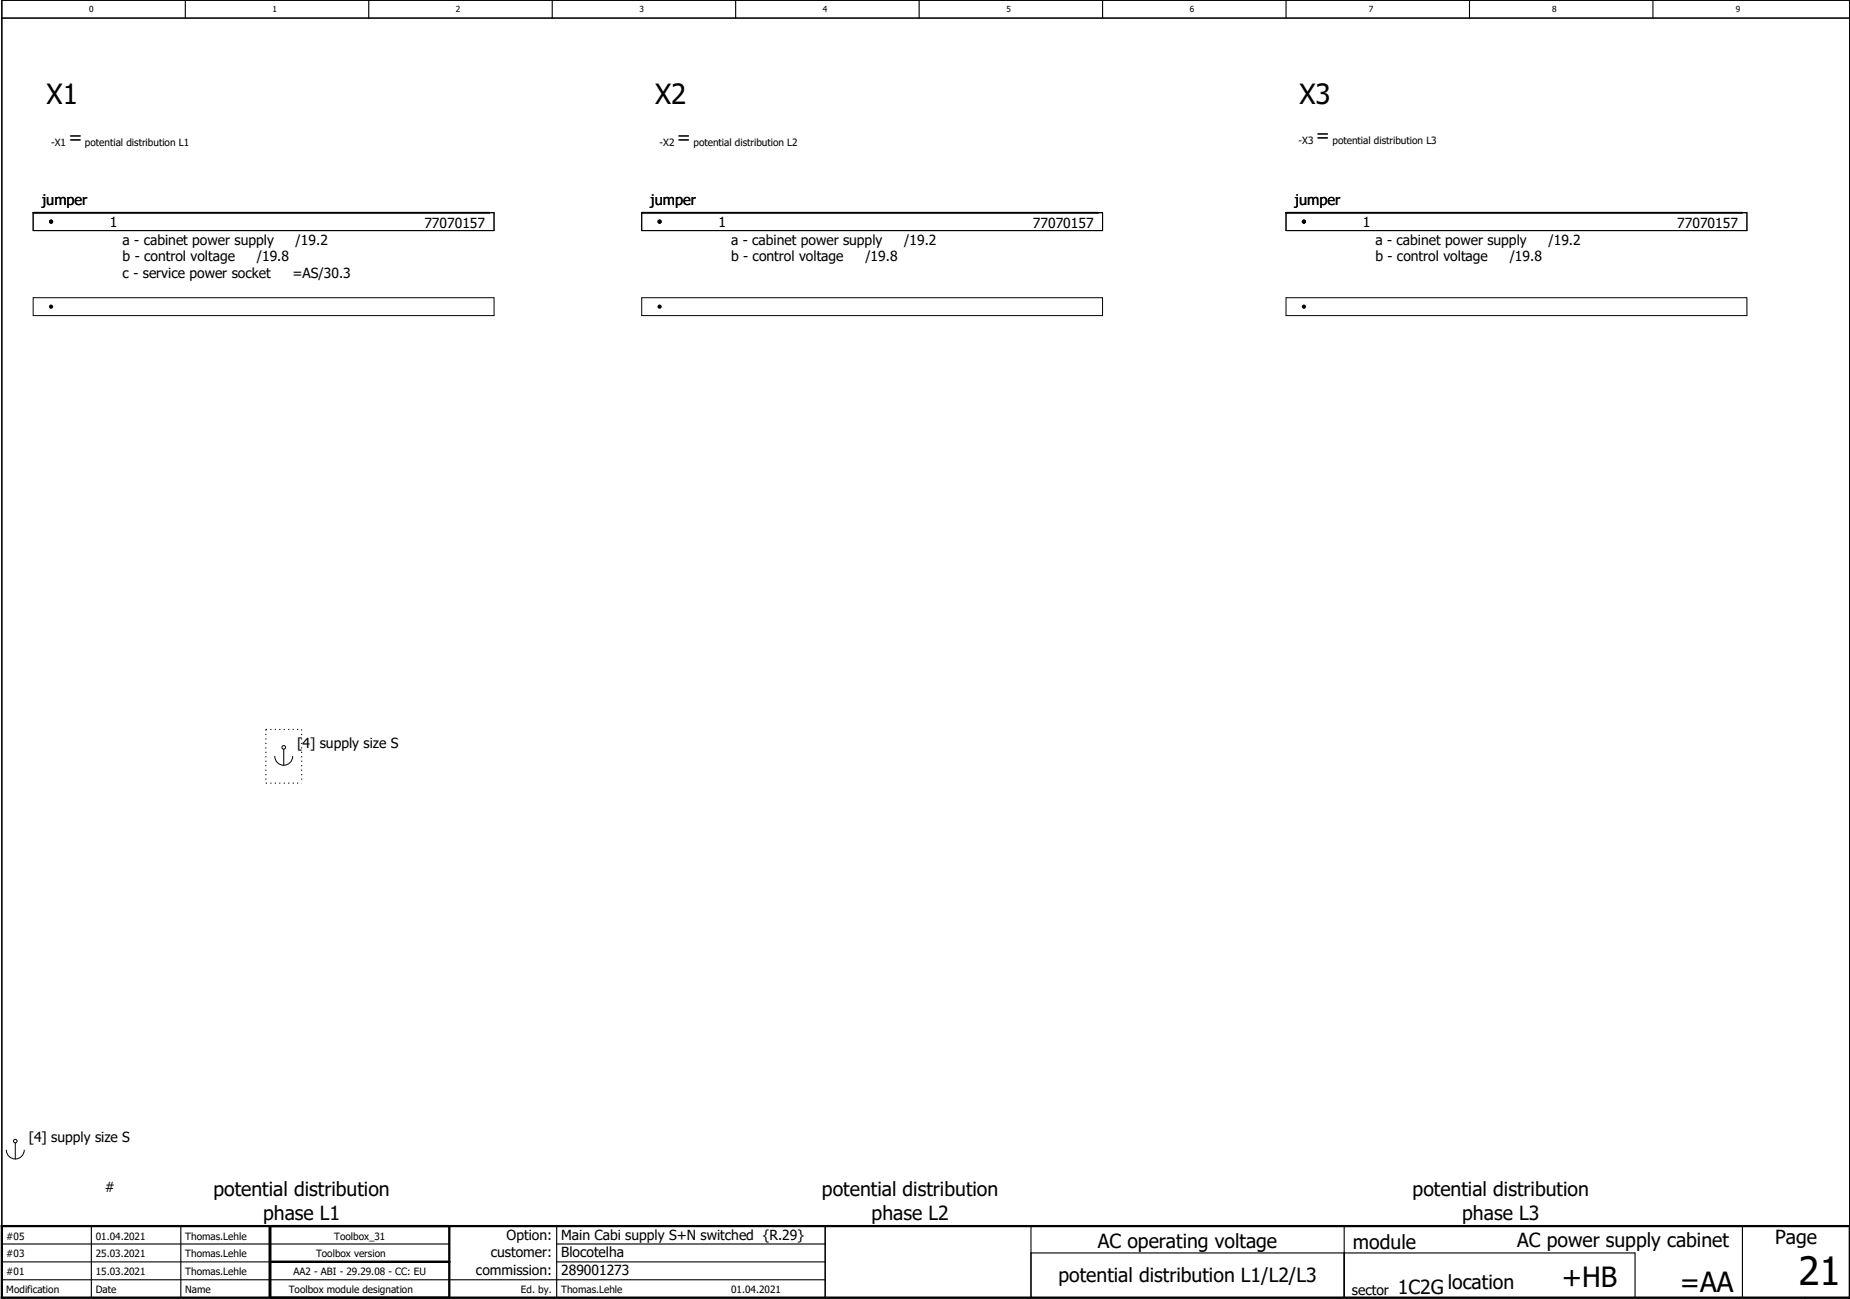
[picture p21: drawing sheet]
<svg xmlns="http://www.w3.org/2000/svg" width="413mm" height="290mm" viewBox="0 0 413 290" stroke-linecap="round" stroke-linejoin="round" font-family="sans-serif">
<defs><g id="words">
<text font-size="8.7" x="401.9" y="287.2">21</text>
<g font-size="6.2">
<text x="10.4" y="23.3">X1</text>
<text x="146.4" y="23.3">X2</text>
<text x="290.4" y="23.3">X3</text>
<text x="349" y="287.8">+HB</text>
<text x="375.4" y="288.8">=AA</text>
</g>
<g font-size="4.3">
<text x="15.3" y="32.1">=</text>
<text x="151.3" y="32.1">=</text>
<text x="294.1" y="31.8">=</text>
<text x="47.7" y="267.4">potential distribution</text>
<text x="183.7" y="267.4">potential distribution</text>
<text x="315.7" y="267.4">potential distribution</text>
<text x="58.8" y="272.6">phase L1</text>
<text x="194.8" y="272.6">phase L2</text>
<text x="326.8" y="272.6">phase L3</text>
<text x="245.4" y="279">AC operating voltage</text>
<text x="302.4" y="279.1">module</text>
<text x="339.1" y="278.8">AC power supply cabinet</text>
<text x="396.7" y="278.1">Page</text>
<text x="236.6" y="286.6">potential distribution L1/L2/L3</text>
<text x="312.4" y="289.1">1C2G location</text>
</g>
<g font-size="3.3">
<text x="9.4" y="45.8">jumper</text>
<text x="145.4" y="45.8">jumper</text>
<text x="289.4" y="45.8">jumper</text>
</g>
<g font-size="3.1">
<text x="24.6" y="50.8">1</text>
<text x="94.9" y="50.9">77070157</text>
<text x="160.6" y="50.8">1</text>
<text x="230.9" y="50.9">77070157</text>
<text x="304.6" y="50.8">1</text>
<text x="374.9" y="50.9">77070157</text>
<text x="27.4" y="54.7">a - cabinet power supply</text>
<text x="27.4" y="58.4">b - control voltage</text>
<text x="57.4" y="58.4">/19.8</text>
<text x="66.1" y="54.7">/19.2</text>
<text x="163.4" y="54.7">a - cabinet power supply</text>
<text x="163.4" y="58.4">b - control voltage</text>
<text x="193.4" y="58.4">/19.8</text>
<text x="202.1" y="54.7">/19.2</text>
<text x="307.4" y="54.7">a - cabinet power supply</text>
<text x="307.4" y="58.4">b - control voltage</text>
<text x="337.4" y="58.4">/19.8</text>
<text x="346.1" y="54.7">/19.2</text>
<text x="27.4" y="62.2">c - service power socket</text>
<text x="65.4" y="62.2">=AS/30.3</text>
<text x="66.4" y="167.3">[4] supply size S</text>
<text x="6.4" y="255.3">[4] supply size S</text>
<text x="23.4" y="266.4">#</text>
<text x="109.7" y="281">customer:</text>
<text x="113.2" y="277">Option:</text>
<text x="125.4" y="277.2">Main Cabi supply S+N switched {R.29}</text>
<text x="125.4" y="281">Blocotelha</text>
<text x="106.4" y="285">commission:</text>
<text x="125.4" y="285">289001273</text>
<text x="302.1" y="289.4">sector</text>
</g>
<g font-size="2.2">
<text x="11.4" y="32.6">-X1</text>
<text x="19" y="32.6">potential distribution L1</text>
<text x="147.4" y="32.6">-X2</text>
<text x="155" y="32.6">potential distribution L2</text>
<text x="290.2" y="32.2">-X3</text>
<text x="297.8" y="32.2">potential distribution L3</text>
<text x="1.4" y="277">#05</text>
<text x="1.4" y="281">#03</text>
<text x="21.4" y="277">01.04.2021</text>
<text x="21.4" y="281">25.03.2021</text>
<text x="41.4" y="277">Thomas.Lehle</text>
<text x="41.4" y="281">Thomas.Lehle</text>
<text x="70.6" y="281">Toolbox version</text>
<text x="74.7" y="277">Toolbox_31</text>
<text x="1.4" y="285">#01</text>
<text x="21.4" y="285">15.03.2021</text>
<text x="41.4" y="285">Thomas.Lehle</text>
<text x="65.6" y="285">AA2 - ABI - 29.29.08 - CC: EU</text>
<text x="1.4" y="289">Modification</text>
<text x="21.4" y="289">Date</text>
<text x="41.4" y="289">Name</text>
<text x="64.5" y="289">Toolbox module designation</text>
<text x="116.4" y="289">Ed. by.</text>
<text x="125.4" y="289">Thomas.Lehle</text>
<text x="163.4" y="289">01.04.2021</text>
</g>
<g font-size="1.9">
<text x="19.9" y="2.7">0</text>
<text x="60.9" y="2.7">1</text>
<text x="101.9" y="2.7">2</text>
<text x="142.9" y="2.7">3</text>
<text x="183.9" y="2.7">4</text>
<text x="224.9" y="2.7">5</text>
<text x="265.9" y="2.7">6</text>
<text x="305.9" y="2.7">7</text>
<text x="346.9" y="2.7">8</text>
<text x="387.9" y="2.7">9</text>
</g>
</g></defs>
<g fill="none" stroke="#000" stroke-width=".25">
<path d="M41.4 0v4M82.4 0v4M123.4 0v4M164.4 0v4M205.4 0v4M246.4 0v4M287.4 0v4M328.4 0v4M369.4 0v4M11.4 49.3v.5M147.4 49.3v.5M291.4 49.3v.5"/>
<path d="M.4 278h100M20.4 274v16M40.4 274v16M100.4 274v16M124.4 274v16M124.4 278h60M230.4 274v16h135v-10h-135M300.4 274v16M389.4 274h24v16h-24zM.4 286h184M.4 282h100M124.4 282h60"/>
</g>
<path d="M.4 4h413M.4 0h413v290h-413zM7.4 47.5h102M143.4 47.5h102M287.4 47.5h102M60.2 274v16M60.4 274v16M184.4 274v16" fill="none" stroke="#000" stroke-width=".35"/>
<path d="M.4 274h413v16h-413zM60.4 274v16M100.4 274v16M60.4 282h40" fill="none" stroke="#000" stroke-width=".5"/>
<g fill="#000">
<circle cx="11.4" cy="49.5" r=".48"/>
<circle cx="147.4" cy="49.5" r=".48"/>
<circle cx="291.4" cy="49.5" r=".48"/>
<circle cx="11.4" cy="68.5" r=".48"/>
<circle cx="147.4" cy="68.5" r=".48"/>
<circle cx="291.4" cy="68.5" r=".48"/>
</g>
<g fill="none" stroke="#000" stroke-width=".22">
<path d="M7.4 47.5h103v4h-103zM143.4 47.5h103v4h-103zM287.4 47.5h103v4h-103zM7.4 66.5h103v4h-103zM143.4 66.5h103v4h-103zM287.4 66.5h103v4h-103zM61.4 169a2 2 0 0 0 2 2 2 2 0 0 0 2-2M63.4 167.5v3.5M1.4 257a2 2 0 0 0 2 2 2 2 0 0 0 2-2M3.4 255.5v3.5"/>
<circle cx="63.4" cy="167" r=".4"/>
<circle cx="3.4" cy="255" r=".4"/>
</g>
<path d="M59.4 175h8M59.4 163h8M59.4 163v12M67.4 163v12" fill="none" stroke="#000" stroke-width=".25" stroke-dasharray=".3 .7 .3 .7" stroke-linecap="butt"/>
<use href="#words"/>
</svg>
